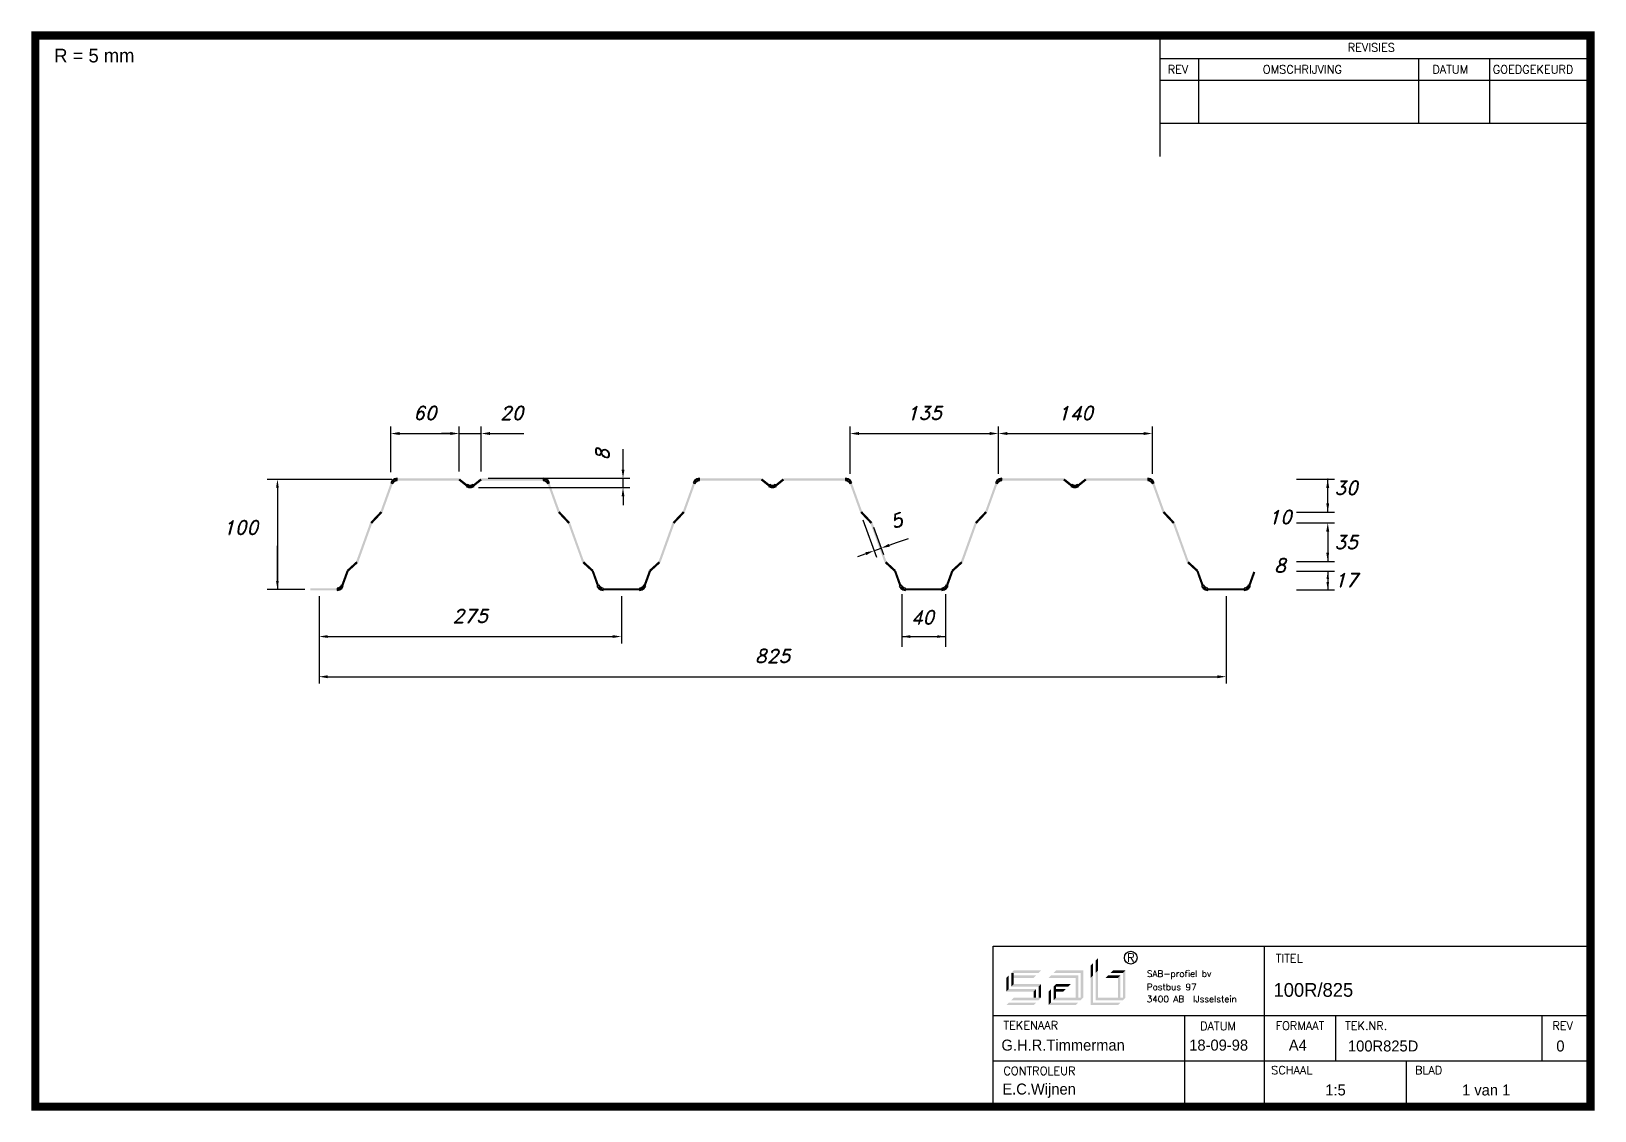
# Model space of a CAD drawing. Extents: x 101 to 1523, y 48 to 1029.
import ezdxf
from ezdxf.enums import TextEntityAlignment as Align

# ---------------------------------------------------------------- set-up
doc = ezdxf.new("R2010")
doc.units = 0
doc.header["$MEASUREMENT"] = 0
doc.layers.get('0').update_dxf_attribs({"linetype": 'CONTINUOUS'})
doc.layers.get('DEFPOINTS').update_dxf_attribs({"linetype": 'CONTINUOUS'})
for name, color, linetype in [('1', 7, 'CONTINUOUS'), ('KADER', 7, 'CONTINUOUS'), ('TEKENING', 7, 'CONTINUOUS'), ('TEKMAP', 7, 'CONTINUOUS')]:
    doc.layers.add(name, color=color, linetype=linetype)
doc.styles.add('ADESK2', font='romans')
doc.styles.add('ROMAND', font='romand')
doc.styles.add('ROMANS', font='romans', dxfattribs={"height": 4})
doc.styles.get("Standard").update_dxf_attribs({"font": 'unvr56w.ttf'})

msp = doc.modelspace()

# ---------------------------------------------------------------- texts
msp.add_text('R = 5 mm', height=12.5).set_placement((122.2, 1000.9))
at = {"color": 0, "linetype": 'BYBLOCK', "style": 'ROMAND', "oblique": 15}
for s, p in [('60', (459.3, 675.9)), ('20', (538.3, 675.9)), ('135', (913.5, 675.9)), ('140', (1051, 675.9)), ('275', (500.5, 491.3)), ('825', (775.5, 454.8))]:
    msp.add_text(s, height=12.5, dxfattribs=at).set_placement(p, align=Align.CENTER)
for s, rotation, p in [('8', 90, (627, 644.3)), ('5', 19.8141, (890.2, 578.2))]:
    msp.add_text(s, height=12.5, rotation=rotation, dxfattribs=at).set_placement(p, align=Align.CENTER)
at = {"style": 'ROMAND', "oblique": 15}
for s, p in [('100', (291.7, 571.7)), ('40', (911.9, 490.1))]:
    msp.add_text(s, height=12.5, dxfattribs=at).set_placement(p, align=Align.CENTER)
at = {"layer": 'TEKMAP', "color": 7, "linetype": 'BYBLOCK', "style": 'ROMAND', "oblique": 15}
msp.add_text('30', height=12.5, dxfattribs=at).set_placement((1297.2, 607.8), align=Align.CENTER)
for s, p in [('10', (1237.1, 587.5)), ('35', (1297.2, 564.6)), ('8', (1237.1, 543.4)), ('17', (1297.2, 530.3))]:
    msp.add_text(s, height=12.5, dxfattribs=at).set_placement(p, align=Align.MIDDLE)

# ---------------------------------------------------------------- blocks, each defined once
blk = doc.blocks.new('SABKADER')
for p, q in [((150.23, 42.44), (258.89, 42.44)), ((150.23, 13.24), (150.23, 42.44)), ((199.58, 13.24), (199.58, 42.44)), ((150.23, 29.84), (258.89, 29.84)), ((185, 29.84), (185, 13.24)), ((212.57, 21.54), (212.57, 29.84)), ((250.08, 21.54), (250.08, 29.84)), ((150.23, 21.54), (196.59, 21.54)), ((196.59, 21.54), (258.89, 21.54))]:
    blk.add_line(p, q)
at = {"const_width": 1.5}
blk.add_lwpolyline([(-24.02, 208.07), (-24.02, 13.24), (-6.02, 13.24), (258.89, 13.24), (258.89, 208.07), (-6.02, 208.07)], close=True, dxfattribs=at)
for points in [[(180.56, 208.07), (180.56, 186.08)], [(180.56, 203.85), (258.89, 203.85)], [(187.56, 203.85), (187.56, 192.08)], [(227.56, 203.85), (227.56, 192.08)], [(240.56, 192.08), (240.56, 203.85)], [(258.89, 199.85), (180.56, 199.85)], [(258.89, 192.08), (180.56, 192.08)], [(225.4, 13.24), (225.4, 21.54)]]:
    blk.add_lwpolyline(points)
at = {"layer": 'KADER', "color": 7, "linetype": 'CONTINUOUS'}
for points in [[(168.86, 37.56), (168.86, 39.82), (169.31, 38.01), (169.31, 40.27)], [(168.86, 37.56), (168.86, 39.82), (169.31, 38.01), (169.31, 40.27)], [(152.61, 34.18), (153.06, 34.63), (152.61, 36.66), (153.06, 37.11)], [(152.61, 34.18), (153.06, 34.63), (152.61, 36.66), (153.06, 37.11)], [(153.51, 37.56), (153.97, 38.01), (158.48, 37.56), (158.93, 38.01)], [(153.51, 37.56), (153.97, 38.01), (158.48, 37.56), (158.93, 38.01)], [(153.51, 37.56), (153.97, 38.01), (158.48, 37.56), (158.93, 38.01)], [(153.51, 37.56), (153.97, 38.01), (158.48, 37.56), (158.93, 38.01)], [(153.51, 37.56), (153.97, 37.56), (153.51, 35.08), (153.97, 35.53)], [(153.51, 37.56), (153.97, 37.56), (153.51, 35.08), (153.97, 35.53)], [(153.97, 37.11), (158.03, 37.11), (153.97, 36.66), (157.58, 36.66)], [(153.97, 37.11), (158.03, 37.11), (153.97, 36.66), (157.58, 36.66)], [(160.28, 36.66), (160.73, 37.11), (165.25, 36.66), (165.7, 37.11)], [(160.28, 36.66), (160.73, 37.11), (165.25, 36.66), (165.7, 37.11)], [(161.19, 37.56), (161.64, 38.01), (166.15, 37.56), (166.6, 38.01)], [(161.19, 37.56), (161.64, 38.01), (166.15, 37.56), (166.6, 38.01)], [(165.7, 37.11), (165.7, 33.05), (165.25, 36.66), (165.25, 33.05)], [(165.7, 37.11), (165.7, 33.05), (165.25, 36.66), (165.25, 33.05)], [(166.6, 38.01), (166.6, 33.05), (166.15, 37.56), (166.15, 33.05)], [(166.6, 38.01), (166.6, 33.05), (166.15, 37.56), (166.15, 33.05)], [(167.95, 36.66), (167.95, 38.92), (168.4, 37.11), (168.4, 39.37)], [(167.95, 36.66), (167.95, 38.92), (168.4, 37.11), (168.4, 39.37)], [(167.95, 31.7), (168.4, 32.15), (167.95, 36.66), (168.4, 37.11)], [(167.95, 31.7), (168.4, 32.15), (167.95, 36.66), (168.4, 37.11)], [(168.86, 32.6), (169.31, 33.05), (168.86, 37.56), (169.31, 38.01)], [(168.86, 32.6), (169.31, 33.05), (168.86, 37.56), (169.31, 38.01)], [(173.37, 37.11), (171.11, 37.11), (172.92, 36.66), (170.66, 36.66)], [(173.37, 37.11), (171.11, 37.11), (172.92, 36.66), (170.66, 36.66)], [(174.27, 38.01), (172.01, 38.01), (173.82, 37.56), (171.56, 37.56)], [(174.27, 38.01), (172.01, 38.01), (173.82, 37.56), (171.56, 37.56)], [(173.37, 37.11), (173.37, 33.05), (172.92, 36.66), (172.92, 33.05)], [(173.37, 37.11), (173.37, 33.05), (172.92, 36.66), (172.92, 33.05)], [(174.27, 38.01), (174.27, 33.05), (173.82, 37.56), (173.82, 33.05)], [(174.27, 38.01), (174.27, 33.05), (173.82, 37.56), (173.82, 33.05)], [(152.61, 34.18), (153.06, 34.63), (157.58, 34.18), (158.03, 34.63)], [(152.61, 34.18), (153.06, 34.63), (157.58, 34.18), (158.03, 34.63)], [(153.51, 35.08), (153.97, 35.53), (158.48, 35.08), (158.93, 35.53)], [(153.51, 35.08), (153.97, 35.53), (158.48, 35.08), (158.93, 35.53)], [(157.58, 34.18), (158.03, 34.63), (157.58, 33.05), (158.03, 33.05)], [(157.58, 34.18), (158.03, 34.63), (157.58, 33.05), (158.03, 33.05)], [(158.93, 35.53), (158.48, 35.08), (158.93, 33.05), (158.48, 33.05)], [(158.93, 35.53), (158.48, 35.08), (158.93, 33.05), (158.48, 33.05)], [(160.28, 31.7), (160.28, 34.18), (160.73, 32.15), (160.73, 34.63)], [(160.28, 31.7), (160.28, 34.18), (160.73, 32.15), (160.73, 34.63)], [(161.64, 33.05), (161.64, 35.53), (161.19, 32.6), (161.19, 35.08)], [(161.64, 33.05), (161.64, 35.53), (161.19, 32.6), (161.19, 35.08)], [(161.64, 35.53), (164.34, 35.53), (161.64, 35.08), (163.89, 35.08)], [(161.64, 35.53), (164.34, 35.53), (161.64, 35.08), (163.89, 35.08)], [(161.64, 34.63), (163.44, 34.63), (161.64, 34.18), (162.99, 34.18)], [(161.64, 34.63), (163.44, 34.63), (161.64, 34.18), (162.99, 34.18)], [(152.61, 31.7), (153.06, 32.15), (157.58, 31.7), (158.03, 32.15)], [(152.61, 31.7), (153.06, 32.15), (157.58, 31.7), (158.03, 32.15)], [(153.51, 32.6), (153.97, 33.05), (158.48, 32.6), (158.93, 33.05)], [(153.51, 32.6), (153.97, 33.05), (158.48, 32.6), (158.93, 33.05)], [(160.28, 31.7), (160.73, 32.15), (165.25, 31.7), (165.7, 32.15)], [(160.28, 31.7), (160.73, 32.15), (165.25, 31.7), (165.7, 32.15)], [(161.19, 32.6), (161.64, 33.05), (166.15, 32.6), (166.6, 33.05)], [(161.19, 32.6), (161.64, 33.05), (166.15, 32.6), (166.6, 33.05)], [(167.95, 31.7), (168.4, 32.15), (172.92, 31.7), (173.37, 32.15)], [(167.95, 31.7), (168.4, 32.15), (172.92, 31.7), (173.37, 32.15)], [(169.31, 33.05), (174.27, 33.05), (168.86, 32.6), (173.82, 32.6)], [(169.31, 33.05), (174.27, 33.05), (168.86, 32.6), (173.82, 32.6)]]:
    blk.add_solid(points, dxfattribs=at)
at = {"layer": 'TEKENING', "linetype": 'CONTINUOUS'}
blk.add_circle((175.24, 40.33), 1.16, dxfattribs=at)
blk.add_circle((175.24, 40.33), 1.16, dxfattribs=at)
at = {"style": 'ADESK2'}
for s, height, p in [('REVISIES', 1.507, (214.7, 205.14)), ('REV', 1.507, (181.97, 201.14)), ('OMSCHRIJVING', 1.5069, (199.27, 201.14)), ('DATUM', 1.507, (230.1, 201.14)), ('GOEDGEKEURD', 1.5069, (241.1, 201.14)), ('TITEL', 1.507, (201.61, 39.47)), ('TEKENAAR', 1.507, (152.08, 27.29)), ('DATUM', 1.507, (187.86, 27.14)), ('FORMAAT', 1.507, (201.61, 27.2)), ('TEK.NR.', 1.507, (214.22, 27.2)), ('REV', 1.507, (251.94, 27.2)), ('CONTROLEUR', 1.507, (152.08, 18.99)), ('SCHAAL', 1.507, (200.79, 19.12)), ('BLAD', 1.507, (226.94, 19.12))]:
    blk.add_text(s, height=height, dxfattribs=at).set_placement(p)
at = {"linetype": 'CONTINUOUS'}
for s, height, style, p in [('R', 1.54, 'ROMAND', (174.54, 39.55)), ('R', 1.54, 'ROMAND', (174.54, 39.55)), ('SAB-profiel bv', 1.1764, 'ROMAND', (178.18, 36.83)), ('SAB-profiel bv', 1.1764, 'ROMAND', (178.18, 36.83)), ('Postbus 97', 1.176, 'ROMANS', (178.15, 34.42)), ('Postbus 97', 1.176, 'ROMANS', (178.15, 34.42)), ('3400 AB  IJsselstein', 1.1764, 'ROMANS', (178.15, 32.22)), ('3400 AB  IJsselstein', 1.1764, 'ROMANS', (178.15, 32.22))]:
    blk.add_text(s, height=height, dxfattribs=dict(at, style=style)).set_placement(p)
for tag, p, height in [('TITEL', (201.21, 33.22), 2.5), ('DATUM', (185.88, 23.43), 2), ('TEK.NR.', (214.76, 23.27), 2)]:
    blk.add_attdef(tag, p, '', height=height)
at = {"flags": 8}
for tag, p in [('TEKENAAR', (151.72, 23.43)), ('FORMAAT', (204, 23.43)), ('REV', (252.66, 23.27)), ('CONTROLEUR', (151.88, 15.44)), ('SCHAAL', (210.63, 15.27)), ('BLAD', (235.51, 15.27))]:
    blk.add_attdef(tag, p, '', height=2, dxfattribs=at)

# ---------------------------------------------------------------- linework, layer by layer
at = {"color": 0, "linetype": 'BYBLOCK'}
for p, q in [((428.2, 628.2), (428.2, 669.7)), ((490.5, 629), (490.5, 669.7)), ((490.5, 629), (490.5, 669.7)), ((510.5, 629), (510.5, 669.7)), ((846, 626.9), (846, 669.7)), ((981, 633.2), (981, 669.7)), ((981, 626.9), (981, 669.7)), ((1121, 626.9), (1121, 669.7)), ((436.2, 663.4), (482.5, 663.4)), ((482.5, 663.4), (474.5, 663.4)), ((490.5, 663.4), (510.5, 663.4)), ((518.5, 663.4), (526.5, 663.4)), ((526.5, 663.4), (549.4, 663.4)), ((854, 663.4), (973, 663.4)), ((989, 663.4), (1113, 663.4)), ((639.5, 638.7), (639.5, 649.3)), ((639.5, 630.7), (639.5, 638.7)), ((508, 614.3), (645.7, 614.3)), ((516.7, 622.7), (645.7, 622.7)), ((639.5, 614.3), (639.5, 622.7)), ((639.5, 606.3), (639.5, 598.3)), ((857.6, 584.9), (869.9, 551)), ((867.3, 578.3), (876.3, 553.3)), ((867.7, 556.8), (874.2, 559.2)), ((881.7, 561.9), (889.2, 564.6)), ((889.2, 564.6), (899.1, 568.1)), ((860.2, 554.1), (852.7, 551.4)), ((363, 515.5), (363, 472.5)), ((638, 515.5), (638, 472.5)), ((1188, 515.4), (1188, 436)), ((363, 509.2), (363, 436)), ((371, 478.8), (630, 478.8)), ((371, 442.3), (1180, 442.3))]:
    msp.add_line(p, q, dxfattribs=at)
for p, q in [((429.3, 621.7), (315.7, 621.7)), ((325.2, 614.2), (325.2, 521.7)), ((325.2, 529.3), (325.2, 561.3)), ((350.2, 521.7), (315.7, 521.7)), ((893.1, 517.2), (893.1, 469.4)), ((932.8, 517.2), (932.8, 469.4)), ((893.1, 478.8), (932.8, 478.8))]:
    msp.add_line(p, q)
for points in [[(436.2, 664.8), (436.2, 662.1), (428.2, 663.4)], [(482.5, 664.8), (482.5, 662.1), (490.5, 663.4)], [(482.5, 664.8), (482.5, 662.1), (490.5, 663.4)], [(518.5, 664.8), (518.5, 662.1), (510.5, 663.4)], [(854, 664.8), (854, 662.1), (846, 663.4)], [(973, 664.8), (973, 662.1), (981, 663.4)], [(989, 664.8), (989, 662.1), (981, 663.4)], [(1113, 664.8), (1113, 662.1), (1121, 663.4)], [(638.2, 630.7), (640.8, 630.7), (639.5, 622.7)], [(638.2, 606.3), (640.8, 606.3), (639.5, 614.3)], [(859.8, 555.4), (860.7, 552.9), (867.7, 556.8)], [(881.3, 563.1), (882.2, 560.6), (874.2, 559.2)], [(371, 480.1), (371, 477.5), (363, 478.8)], [(630, 480.1), (630, 477.5), (638, 478.8)], [(371, 443.6), (371, 440.9), (363, 442.3)], [(1180, 443.6), (1180, 440.9), (1188, 442.3)]]:
    msp.add_solid(points, dxfattribs=at)
for points in [[(323.9, 614.2), (326.4, 614.2), (325.2, 621.7)], [(428.3, 618.7), (430.2, 618.1), (431.1, 619.4), (429.6, 620.8)], [(431.1, 619.4), (429.6, 620.8), (428.3, 618.7), (429.6, 620.8)], [(428.3, 618.7), (429.6, 620.8), (430.2, 618.1), (431.1, 619.4)], [(430.2, 618.1), (431.1, 619.4), (429.6, 620.8), (431.6, 622.2)], [(429.6, 620.8), (431.6, 622.2), (432.4, 620.4), (431.1, 619.4)], [(431.6, 622.2), (432.4, 620.4), (429.6, 620.8), (431.1, 619.4)], [(432.4, 620.4), (431.1, 619.4), (431.6, 622.2), (432.4, 620.4)], [(431.6, 622.2), (432.4, 620.4), (431.6, 622.2), (434, 622.7)], [(431.6, 622.2), (434, 622.7), (434, 620.7), (432.4, 620.4)], [(431.6, 622.2), (434, 622.7), (434, 620.7), (432.4, 620.4)], [(434, 620.7), (432.4, 620.4), (431.6, 622.2), (434, 622.7)], [(431.6, 622.2), (434, 622.7), (434, 620.7), (434, 622.7)], [(434, 620.7), (432.4, 620.4), (431.6, 622.2), (432.4, 620.4)], [(498, 617), (499.6, 616.2), (499.1, 614.3), (496.7, 615.4)], [(499.1, 614.3), (496.7, 615.4), (496.7, 615.4), (498, 617)], [(496.7, 615.4), (498, 617), (499.6, 616.2), (499.1, 614.3)], [(499.6, 616.2), (499.1, 614.3), (499.6, 616.2), (501.4, 616.2)], [(499.6, 616.2), (501.4, 616.2), (501.8, 614.3), (499.1, 614.3)], [(501.8, 614.3), (499.1, 614.3), (501.4, 616.2), (501.8, 614.3)], [(501.4, 616.2), (501.8, 614.3), (499.6, 616.2), (499.1, 614.3)], [(501.4, 616.2), (501.8, 614.3), (501.4, 616.2), (503, 617)], [(501.4, 616.2), (503, 617), (504.2, 615.4), (501.8, 614.3)], [(503, 617), (504.2, 615.4), (501.4, 616.2), (501.8, 614.3)], [(504.2, 615.4), (501.8, 614.3), (503, 617), (504.2, 615.4)], [(566.9, 622.7), (569.3, 622.2), (568.5, 620.4), (566.9, 620.7)], [(568.5, 620.4), (566.9, 620.7), (566.9, 622.7), (566.9, 620.7)], [(566.9, 622.7), (566.9, 620.7), (569.3, 622.2), (568.5, 620.4)], [(569.3, 622.2), (568.5, 620.4), (569.3, 622.2), (571.3, 620.8)], [(569.3, 622.2), (571.3, 620.8), (569.9, 619.4), (568.5, 620.4)], [(571.3, 620.8), (569.9, 619.4), (568.5, 620.4), (569.3, 622.2)], [(569.9, 619.4), (568.5, 620.4), (571.3, 620.8), (569.9, 619.4)], [(571.3, 620.8), (569.9, 619.4), (569.9, 619.4), (571.3, 620.8)], [(571.3, 620.8), (572.6, 618.7), (570.7, 618.1), (569.9, 619.4)], [(570.7, 618.1), (569.9, 619.4), (571.3, 620.8), (569.9, 619.4)], [(571.3, 620.8), (569.9, 619.4), (570.7, 618.1), (572.6, 618.7)], [(570.7, 618.1), (572.6, 618.7), (571.3, 620.8), (569.9, 619.4)], [(703.3, 618.7), (704.6, 620.8), (705.2, 618.1), (706.1, 619.4)], [(706.1, 619.4), (704.6, 620.8), (703.3, 618.7), (704.6, 620.8)], [(703.3, 618.7), (705.2, 618.1), (706.1, 619.4), (704.6, 620.8)], [(706.6, 622.2), (707.4, 620.4), (704.6, 620.8), (706.1, 619.4)], [(704.6, 620.8), (706.6, 622.2), (707.4, 620.4), (706.1, 619.4)], [(705.2, 618.1), (706.1, 619.4), (704.6, 620.8), (706.6, 622.2)], [(707.4, 620.4), (706.1, 619.4), (706.6, 622.2), (707.4, 620.4)], [(706.6, 622.2), (709, 622.7), (709, 620.7), (709, 622.7)], [(709, 620.7), (707.4, 620.4), (706.6, 622.2), (709, 622.7)], [(706.6, 622.2), (709, 622.7), (709, 620.7), (707.4, 620.4)], [(706.6, 622.2), (709, 622.7), (709, 620.7), (707.4, 620.4)], [(706.6, 622.2), (707.4, 620.4), (706.6, 622.2), (709, 622.7)], [(709, 620.7), (707.4, 620.4), (706.6, 622.2), (707.4, 620.4)], [(771.7, 615.4), (773, 617), (774.6, 616.2), (774.1, 614.3)], [(774.1, 614.3), (771.7, 615.4), (771.7, 615.4), (773, 617)], [(773, 617), (774.6, 616.2), (774.1, 614.3), (771.7, 615.4)], [(776.4, 616.2), (776.8, 614.3), (774.6, 616.2), (774.1, 614.3)], [(776.8, 614.3), (774.1, 614.3), (776.4, 616.2), (776.8, 614.3)], [(774.6, 616.2), (776.4, 616.2), (776.8, 614.3), (774.1, 614.3)], [(774.6, 616.2), (774.1, 614.3), (774.6, 616.2), (776.4, 616.2)], [(778, 617), (779.2, 615.4), (776.4, 616.2), (776.8, 614.3)], [(776.4, 616.2), (778, 617), (779.2, 615.4), (776.8, 614.3)], [(776.4, 616.2), (776.8, 614.3), (776.4, 616.2), (778, 617)], [(779.2, 615.4), (776.8, 614.3), (778, 617), (779.2, 615.4)], [(841.9, 622.7), (841.9, 620.7), (844.3, 622.2), (843.5, 620.4)], [(841.9, 622.7), (844.3, 622.2), (843.5, 620.4), (841.9, 620.7)], [(843.5, 620.4), (841.9, 620.7), (841.9, 622.7), (841.9, 620.7)], [(846.3, 620.8), (844.9, 619.4), (843.5, 620.4), (844.3, 622.2)], [(844.3, 622.2), (846.3, 620.8), (844.9, 619.4), (843.5, 620.4)], [(844.3, 622.2), (843.5, 620.4), (844.3, 622.2), (846.3, 620.8)], [(844.9, 619.4), (843.5, 620.4), (846.3, 620.8), (844.9, 619.4)], [(845.7, 618.1), (844.9, 619.4), (846.3, 620.8), (844.9, 619.4)], [(846.3, 620.8), (844.9, 619.4), (844.9, 619.4), (846.3, 620.8)], [(845.7, 618.1), (847.6, 618.7), (846.3, 620.8), (844.9, 619.4)], [(846.3, 620.8), (844.9, 619.4), (845.7, 618.1), (847.6, 618.7)], [(846.3, 620.8), (847.6, 618.7), (845.7, 618.1), (844.9, 619.4)], [(978.3, 618.7), (980.2, 618.1), (981.1, 619.4), (979.6, 620.8)], [(981.1, 619.4), (979.6, 620.8), (978.3, 618.7), (979.6, 620.8)], [(978.3, 618.7), (979.6, 620.8), (980.2, 618.1), (981.1, 619.4)], [(980.2, 618.1), (981.1, 619.4), (979.6, 620.8), (981.6, 622.2)], [(979.6, 620.8), (981.6, 622.2), (982.4, 620.4), (981.1, 619.4)], [(981.6, 622.2), (982.4, 620.4), (979.6, 620.8), (981.1, 619.4)], [(982.4, 620.4), (981.1, 619.4), (981.6, 622.2), (982.4, 620.4)], [(981.6, 622.2), (982.4, 620.4), (981.6, 622.2), (984, 622.7)], [(981.6, 622.2), (984, 622.7), (984, 620.7), (982.4, 620.4)], [(981.6, 622.2), (984, 622.7), (984, 620.7), (982.4, 620.4)], [(984, 620.7), (982.4, 620.4), (981.6, 622.2), (984, 622.7)], [(981.6, 622.2), (984, 622.7), (984, 620.7), (984, 622.7)], [(984, 620.7), (982.4, 620.4), (981.6, 622.2), (982.4, 620.4)], [(1048, 617), (1049.6, 616.2), (1049.1, 614.3), (1046.7, 615.4)], [(1049.1, 614.3), (1046.7, 615.4), (1046.7, 615.4), (1048, 617)], [(1046.7, 615.4), (1048, 617), (1049.6, 616.2), (1049.1, 614.3)], [(1049.6, 616.2), (1051.4, 616.2), (1051.8, 614.3), (1049.1, 614.3)], [(1051.8, 614.3), (1049.1, 614.3), (1051.4, 616.2), (1051.8, 614.3)], [(1051.4, 616.2), (1051.8, 614.3), (1049.6, 616.2), (1049.1, 614.3)], [(1049.6, 616.2), (1049.1, 614.3), (1049.6, 616.2), (1051.4, 616.2)], [(1051.4, 616.2), (1051.8, 614.3), (1051.4, 616.2), (1053, 617)], [(1051.4, 616.2), (1053, 617), (1054.2, 615.4), (1051.8, 614.3)], [(1053, 617), (1054.2, 615.4), (1051.4, 616.2), (1051.8, 614.3)], [(1054.2, 615.4), (1051.8, 614.3), (1053, 617), (1054.2, 615.4)], [(1118.5, 620.4), (1116.9, 620.7), (1116.9, 622.7), (1116.9, 620.7)], [(1116.9, 622.7), (1119.3, 622.2), (1118.5, 620.4), (1116.9, 620.7)], [(1116.9, 622.7), (1116.9, 620.7), (1119.3, 622.2), (1118.5, 620.4)], [(1119.3, 622.2), (1118.5, 620.4), (1119.3, 622.2), (1121.3, 620.8)], [(1119.3, 622.2), (1121.3, 620.8), (1119.9, 619.4), (1118.5, 620.4)], [(1121.3, 620.8), (1119.9, 619.4), (1118.5, 620.4), (1119.3, 622.2)], [(1119.9, 619.4), (1118.5, 620.4), (1121.3, 620.8), (1119.9, 619.4)], [(1121.3, 620.8), (1119.9, 619.4), (1119.9, 619.4), (1121.3, 620.8)], [(1121.3, 620.8), (1122.6, 618.7), (1120.7, 618.1), (1119.9, 619.4)], [(1120.7, 618.1), (1119.9, 619.4), (1121.3, 620.8), (1119.9, 619.4)], [(1121.3, 620.8), (1119.9, 619.4), (1120.7, 618.1), (1122.6, 618.7)], [(1120.7, 618.1), (1122.6, 618.7), (1121.3, 620.8), (1119.9, 619.4)], [(323.9, 529.3), (326.4, 529.3), (325.2, 521.7)], [(379.4, 522.7), (379.4, 520.7), (381, 523), (382.4, 524)], [(379.4, 522.7), (381, 523), (381.8, 521.2), (379.4, 520.7)], [(381.8, 521.2), (379.4, 520.7), (381, 523), (381.8, 521.2)], [(381, 523), (381.8, 521.2), (379.4, 522.7), (379.4, 520.7)], [(381, 523), (382.4, 524), (383.8, 522.6), (381.8, 521.2)], [(381, 523), (381.8, 521.2), (382.4, 524), (383.8, 522.6)], [(383.8, 522.6), (381.8, 521.2), (381, 523), (381.8, 521.2)], [(382.4, 524), (383.8, 522.6), (382.4, 524), (383.2, 525.4)], [(382.4, 524), (383.2, 525.4), (385.1, 524.7), (383.8, 522.6)], [(383.2, 525.4), (385.1, 524.7), (382.4, 524), (383.8, 522.6)], [(385.1, 524.7), (383.8, 522.6), (383.2, 525.4), (385.1, 524.7)], [(615.8, 524.7), (617.7, 525.4), (618.6, 524), (617.1, 522.6)], [(615.8, 524.7), (617.1, 522.6), (618.6, 524), (617.7, 525.4)], [(618.6, 524), (617.1, 522.6), (617.7, 525.4), (615.8, 524.7)], [(618.6, 524), (617.7, 525.4), (617.1, 522.6), (618.6, 524)], [(617.1, 522.6), (618.6, 524), (617.1, 522.6), (619.1, 521.2)], [(617.1, 522.6), (619.1, 521.2), (619.9, 523), (618.6, 524)], [(619.1, 521.2), (619.9, 523), (618.6, 524), (617.1, 522.6)], [(619.9, 523), (618.6, 524), (619.1, 521.2), (619.9, 523)], [(619.9, 523), (621.5, 522.7), (621.5, 520.7), (619.1, 521.2)], [(621.5, 520.7), (619.1, 521.2), (619.9, 523), (619.1, 521.2)], [(619.9, 523), (619.1, 521.2), (621.5, 522.7), (621.5, 520.7)], [(654.4, 522.7), (654.4, 520.7), (656, 523), (657.4, 524)], [(656, 523), (656.8, 521.2), (654.4, 522.7), (654.4, 520.7)], [(656.8, 521.2), (654.4, 520.7), (656, 523), (656.8, 521.2)], [(654.4, 522.7), (656, 523), (656.8, 521.2), (654.4, 520.7)], [(656, 523), (656.8, 521.2), (657.4, 524), (658.8, 522.6)], [(656, 523), (657.4, 524), (658.8, 522.6), (656.8, 521.2)], [(658.8, 522.6), (656.8, 521.2), (656, 523), (656.8, 521.2)], [(658.2, 525.4), (660.1, 524.7), (657.4, 524), (658.8, 522.6)], [(657.4, 524), (658.2, 525.4), (660.1, 524.7), (658.8, 522.6)], [(657.4, 524), (658.8, 522.6), (657.4, 524), (658.2, 525.4)], [(660.1, 524.7), (658.8, 522.6), (658.2, 525.4), (660.1, 524.7)], [(893.6, 524), (892.1, 522.6), (892.7, 525.4), (890.8, 524.7)], [(890.8, 524.7), (892.1, 522.6), (893.6, 524), (892.7, 525.4)], [(890.8, 524.7), (892.7, 525.4), (893.6, 524), (892.1, 522.6)], [(893.6, 524), (892.7, 525.4), (892.1, 522.6), (893.6, 524)], [(894.1, 521.2), (894.9, 523), (893.6, 524), (892.1, 522.6)], [(892.1, 522.6), (894.1, 521.2), (894.9, 523), (893.6, 524)], [(892.1, 522.6), (893.6, 524), (892.1, 522.6), (894.1, 521.2)], [(894.9, 523), (893.6, 524), (894.1, 521.2), (894.9, 523)], [(894.9, 523), (894.1, 521.2), (896.5, 522.7), (896.5, 520.7)], [(896.5, 520.7), (894.1, 521.2), (894.9, 523), (894.1, 521.2)], [(894.9, 523), (896.5, 522.7), (896.5, 520.7), (894.1, 521.2)], [(929.4, 522.7), (929.4, 520.7), (931, 523), (932.4, 524)], [(929.4, 522.7), (931, 523), (931.8, 521.2), (929.4, 520.7)], [(931.8, 521.2), (929.4, 520.7), (931, 523), (931.8, 521.2)], [(931, 523), (931.8, 521.2), (929.4, 522.7), (929.4, 520.7)], [(931, 523), (932.4, 524), (933.8, 522.6), (931.8, 521.2)], [(931, 523), (931.8, 521.2), (932.4, 524), (933.8, 522.6)], [(933.8, 522.6), (931.8, 521.2), (931, 523), (931.8, 521.2)], [(932.4, 524), (933.8, 522.6), (932.4, 524), (933.2, 525.4)], [(932.4, 524), (933.2, 525.4), (935.1, 524.7), (933.8, 522.6)], [(933.2, 525.4), (935.1, 524.7), (932.4, 524), (933.8, 522.6)], [(935.1, 524.7), (933.8, 522.6), (933.2, 525.4), (935.1, 524.7)], [(1165.8, 524.7), (1167.7, 525.4), (1168.6, 524), (1167.1, 522.6)], [(1165.8, 524.7), (1167.1, 522.6), (1168.6, 524), (1167.7, 525.4)], [(1168.6, 524), (1167.1, 522.6), (1167.7, 525.4), (1165.8, 524.7)], [(1168.6, 524), (1167.7, 525.4), (1167.1, 522.6), (1168.6, 524)], [(1167.1, 522.6), (1168.6, 524), (1167.1, 522.6), (1169.1, 521.2)], [(1167.1, 522.6), (1169.1, 521.2), (1169.9, 523), (1168.6, 524)], [(1169.1, 521.2), (1169.9, 523), (1168.6, 524), (1167.1, 522.6)], [(1169.9, 523), (1168.6, 524), (1169.1, 521.2), (1169.9, 523)], [(1169.9, 523), (1171.5, 522.7), (1171.5, 520.7), (1169.1, 521.2)], [(1171.5, 520.7), (1169.1, 521.2), (1169.9, 523), (1169.1, 521.2)], [(1169.9, 523), (1169.1, 521.2), (1171.5, 522.7), (1171.5, 520.7)], [(1204.4, 522.7), (1206, 523), (1206.8, 521.2), (1204.4, 520.7)], [(1204.4, 522.7), (1204.4, 520.7), (1206, 523), (1206.8, 521.2)], [(1206.8, 521.2), (1204.4, 520.7), (1204.4, 522.7), (1204.4, 520.7)], [(1210.1, 524.7), (1208.8, 522.6), (1206, 523), (1206.8, 521.2)], [(1206, 523), (1206.8, 521.2), (1206, 523), (1207.4, 524)], [(1206, 523), (1207.4, 524), (1208.8, 522.6), (1206.8, 521.2)], [(1206, 523), (1206.8, 521.2), (1207.4, 524), (1208.8, 522.6)], [(1208.8, 522.6), (1206.8, 521.2), (1207.4, 524), (1208.8, 522.6)], [(1207.4, 524), (1208.8, 522.6), (1207.4, 524), (1208.2, 525.4)], [(1207.4, 524), (1208.2, 525.4), (1210.1, 524.7), (1208.8, 522.6)], [(1207.4, 524), (1208.8, 522.6), (1208.2, 525.4), (1210.1, 524.7)], [(900.7, 480), (900.7, 477.5), (893.1, 478.8)], [(925.3, 480), (925.3, 477.5), (932.8, 478.8)]]:
    msp.add_solid(points)
at = {"layer": '1', "color": 7, "linetype": 'CONTINUOUS'}
for points in [[(418.8, 592.3), (428.3, 618.7), (420.7, 591.7), (430.2, 618.1)], [(434, 622.7), (490.5, 622.7), (434, 620.7), (490.5, 620.7)], [(491.1, 622.5), (498, 617), (489.8, 620.9), (496.7, 615.4)], [(511.1, 620.9), (504.2, 615.4), (509.8, 622.5), (503, 617)], [(566.9, 620.7), (510.5, 620.7), (566.9, 622.7), (510.5, 622.7)], [(580.2, 591.7), (570.7, 618.1), (582.1, 592.3), (572.6, 618.7)], [(693.8, 592.3), (703.3, 618.7), (695.7, 591.7), (705.2, 618.1)], [(709, 622.7), (765.5, 622.7), (709, 620.7), (765.5, 620.7)], [(766.1, 622.5), (773, 617), (764.8, 620.9), (771.7, 615.4)], [(786.1, 620.9), (779.2, 615.4), (784.8, 622.5), (778, 617)], [(841.9, 620.7), (785.5, 620.7), (841.9, 622.7), (785.5, 622.7)], [(855.2, 591.7), (845.7, 618.1), (857.1, 592.3), (847.6, 618.7)], [(968.8, 592.3), (978.3, 618.7), (970.7, 591.7), (980.2, 618.1)], [(984, 622.7), (1040.5, 622.7), (984, 620.7), (1040.5, 620.7)], [(1041.1, 622.5), (1048, 617), (1039.8, 620.9), (1046.7, 615.4)], [(1061.1, 620.9), (1054.2, 615.4), (1059.8, 622.5), (1053, 617)], [(1116.9, 620.7), (1060.5, 620.7), (1116.9, 622.7), (1060.5, 622.7)], [(1130.2, 591.7), (1120.7, 618.1), (1132.1, 592.3), (1122.6, 618.7)], [(409.7, 582.8), (419, 592.7), (411.2, 581.4), (420.5, 591.3)], [(589.7, 581.4), (580.4, 591.3), (591.2, 582.8), (581.9, 592.7)], [(684.7, 582.8), (694, 592.7), (686.2, 581.4), (695.5, 591.3)], [(864.7, 581.4), (855.4, 591.3), (866.2, 582.8), (856.9, 592.7)], [(959.7, 582.8), (969, 592.7), (961.2, 581.4), (970.5, 591.3)], [(1139.7, 581.4), (1130.4, 591.3), (1141.2, 582.8), (1131.9, 592.7)], [(396.7, 546.8), (409.5, 582.4), (398.6, 546.1), (411.4, 581.8)], [(602.4, 546.1), (589.5, 581.8), (604.2, 546.8), (591.4, 582.4)], [(671.7, 546.8), (684.5, 582.4), (673.6, 546.1), (686.4, 581.8)], [(877.4, 546.1), (864.5, 581.8), (879.2, 546.8), (866.4, 582.4)], [(946.7, 546.8), (959.5, 582.4), (948.6, 546.1), (961.4, 581.8)], [(1152.4, 546.1), (1139.5, 581.8), (1154.2, 546.8), (1141.4, 582.4)], [(388.3, 539.3), (397, 547.2), (389.7, 537.8), (398.3, 545.7)], [(611.2, 537.8), (602.6, 545.7), (612.6, 539.3), (604, 547.2)], [(663.3, 539.3), (672, 547.2), (664.7, 537.8), (673.3, 545.7)], [(886.2, 537.8), (877.6, 545.7), (887.6, 539.3), (879, 547.2)], [(938.3, 539.3), (947, 547.2), (939.7, 537.8), (948.3, 545.7)], [(1161.2, 537.8), (1152.6, 545.7), (1162.6, 539.3), (1154, 547.2)], [(383.2, 525.4), (388.1, 538.9), (385.1, 524.7), (390, 538.2)], [(615.8, 524.7), (611, 538.2), (617.7, 525.4), (612.8, 538.9)], [(658.2, 525.4), (663.1, 538.9), (660.1, 524.7), (665, 538.2)], [(890.8, 524.7), (886, 538.2), (892.7, 525.4), (887.8, 538.9)], [(933.2, 525.4), (938.1, 538.9), (935.1, 524.7), (940, 538.2)], [(1165.8, 524.7), (1161, 538.2), (1167.7, 525.4), (1162.8, 538.9)], [(1208.2, 525.4), (1212.7, 537.9), (1210.1, 524.7), (1214.6, 537.2)], [(379.4, 520.7), (355, 520.7), (379.4, 522.7), (355, 522.7)], [(621.5, 522.7), (638, 522.7), (621.5, 520.7), (638, 520.7)], [(654.4, 520.7), (638, 520.7), (654.4, 522.7), (638, 522.7)], [(896.5, 522.7), (913, 522.7), (896.5, 520.7), (913, 520.7)], [(929.4, 520.7), (913, 520.7), (929.4, 522.7), (913, 522.7)], [(1171.5, 522.7), (1188, 522.7), (1171.5, 520.7), (1188, 520.7)], [(1204.4, 520.7), (1188, 520.7), (1204.4, 522.7), (1188, 522.7)]]:
    msp.add_solid(points, dxfattribs=at)
for points in [[(431.1, 619.4), (429.6, 620.8), (428.3, 618.7), (430.2, 618.1)], [(432.4, 620.4), (431.6, 622.2), (429.6, 620.8), (431.1, 619.4)], [(434, 620.7), (434, 622.7), (431.6, 622.2), (432.4, 620.4)], [(498, 617), (496.7, 615.4), (499.1, 614.3), (499.6, 616.2)], [(499.6, 616.2), (499.1, 614.3), (501.8, 614.3), (501.4, 616.2)], [(501.4, 616.2), (501.8, 614.3), (504.2, 615.4), (503, 617)], [(568.5, 620.4), (569.3, 622.2), (566.9, 622.7), (566.9, 620.7)], [(569.9, 619.4), (571.3, 620.8), (569.3, 622.2), (568.5, 620.4)], [(570.7, 618.1), (572.6, 618.7), (571.3, 620.8), (569.9, 619.4)], [(706.1, 619.4), (704.6, 620.8), (703.3, 618.7), (705.2, 618.1)], [(707.4, 620.4), (706.6, 622.2), (704.6, 620.8), (706.1, 619.4)], [(709, 620.7), (709, 622.7), (706.6, 622.2), (707.4, 620.4)], [(773, 617), (771.7, 615.4), (774.1, 614.3), (774.6, 616.2)], [(774.6, 616.2), (774.1, 614.3), (776.8, 614.3), (776.4, 616.2)], [(776.4, 616.2), (776.8, 614.3), (779.2, 615.4), (778, 617)], [(843.5, 620.4), (844.3, 622.2), (841.9, 622.7), (841.9, 620.7)], [(844.9, 619.4), (846.3, 620.8), (844.3, 622.2), (843.5, 620.4)], [(845.7, 618.1), (847.6, 618.7), (846.3, 620.8), (844.9, 619.4)], [(981.1, 619.4), (979.6, 620.8), (978.3, 618.7), (980.2, 618.1)], [(982.4, 620.4), (981.6, 622.2), (979.6, 620.8), (981.1, 619.4)], [(984, 620.7), (984, 622.7), (981.6, 622.2), (982.4, 620.4)], [(1048, 617), (1046.7, 615.4), (1049.1, 614.3), (1049.6, 616.2)], [(1049.6, 616.2), (1049.1, 614.3), (1051.8, 614.3), (1051.4, 616.2)], [(1051.4, 616.2), (1051.8, 614.3), (1054.2, 615.4), (1053, 617)], [(1118.5, 620.4), (1119.3, 622.2), (1116.9, 622.7), (1116.9, 620.7)], [(1119.9, 619.4), (1121.3, 620.8), (1119.3, 622.2), (1118.5, 620.4)], [(1120.7, 618.1), (1122.6, 618.7), (1121.3, 620.8), (1119.9, 619.4)], [(379.4, 522.7), (379.4, 520.7), (381.8, 521.2), (381, 523)], [(381, 523), (381.8, 521.2), (383.8, 522.6), (382.4, 524)], [(382.4, 524), (383.8, 522.6), (385.1, 524.7), (383.2, 525.4)], [(617.7, 525.4), (615.8, 524.7), (617.1, 522.6), (618.6, 524)], [(618.6, 524), (617.1, 522.6), (619.1, 521.2), (619.9, 523)], [(619.9, 523), (619.1, 521.2), (621.5, 520.7), (621.5, 522.7)], [(654.4, 522.7), (654.4, 520.7), (656.8, 521.2), (656, 523)], [(656, 523), (656.8, 521.2), (658.8, 522.6), (657.4, 524)], [(657.4, 524), (658.8, 522.6), (660.1, 524.7), (658.2, 525.4)], [(892.7, 525.4), (890.8, 524.7), (892.1, 522.6), (893.6, 524)], [(893.6, 524), (892.1, 522.6), (894.1, 521.2), (894.9, 523)], [(894.9, 523), (894.1, 521.2), (896.5, 520.7), (896.5, 522.7)], [(929.4, 522.7), (929.4, 520.7), (931.8, 521.2), (931, 523)], [(931, 523), (931.8, 521.2), (933.8, 522.6), (932.4, 524)], [(932.4, 524), (933.8, 522.6), (935.1, 524.7), (933.2, 525.4)], [(1167.7, 525.4), (1165.8, 524.7), (1167.1, 522.6), (1168.6, 524)], [(1168.6, 524), (1167.1, 522.6), (1169.1, 521.2), (1169.9, 523)], [(1169.9, 523), (1169.1, 521.2), (1171.5, 520.7), (1171.5, 522.7)], [(1204.4, 522.7), (1204.4, 520.7), (1206.8, 521.2), (1206, 523)], [(1206, 523), (1206.8, 521.2), (1208.8, 522.6), (1207.4, 524)], [(1207.4, 524), (1208.8, 522.6), (1210.1, 524.7), (1208.2, 525.4)]]:
    msp.add_3dface(points, dxfattribs=at)
at = {"layer": 'DEFPOINTS', "color": 0, "linetype": 'BYBLOCK'}
for p in [(490.5, 663.4), (510.5, 663.4), (981, 663.4), (1121, 663.4), (981, 626.9), (428.2, 622), (490.5, 622.7), (490.5, 622.7), (501.8, 614.3), (510.5, 622.7), (510.5, 622.7), (639.5, 622.7), (846, 620.7), (981, 620.7), (1121, 620.7), (855.5, 590.8), (865.2, 584.1), (874.2, 559.2), (363, 521.7), (363, 515.5), (638, 521.7), (1188, 521.6), (638, 478.8), (1188, 442.3)]:
    msp.add_point(p, dxfattribs=at)
at = {"layer": 'TEKMAP', "color": 7, "linetype": 'BYBLOCK'}
for p, q in [((1252, 622), (1286.7, 622)), ((1280.5, 592), (1280.5, 622)), ((1252, 592), (1286.7, 592)), ((1252, 582.2), (1286.7, 582.2)), ((1280.5, 574.2), (1280.5, 547.2)), ((1252, 547.2), (1286.7, 547.2)), ((1252, 538.2), (1286.7, 538.2)), ((1280.5, 538.2), (1280.5, 521.2)), ((1252, 521.2), (1286.7, 521.2))]:
    msp.add_line(p, q, dxfattribs=at)
for p in [(1280.5, 622), (1280.5, 547.2), (1280.5, 521.2), (1280.5, 521.2)]:
    msp.add_point(p, dxfattribs=at)
for points in [[(1279.1, 614), (1281.8, 614), (1280.5, 622)], [(1279.1, 600), (1281.8, 600), (1280.5, 592)], [(1279.1, 574.2), (1281.8, 574.2), (1280.5, 582.2)], [(1279.1, 555.2), (1281.8, 555.2), (1280.5, 547.2)], [(1279.3, 531), (1281.7, 531), (1280.5, 538.2)], [(1279.3, 528.4), (1281.7, 528.4), (1280.5, 521.2)]]:
    msp.add_solid(points, dxfattribs=at)

# ---------------------------------------------------------------- block references
at = {"xscale": 5, "yscale": 5, "zscale": 5}
msp.add_blockref('SABKADER', (225.1, -14.9), dxfattribs=at).add_auto_attribs({'TEKENAAR': 'G.H.R.Timmerman', 'CONTROLEUR': 'E.C.Wijnen', 'DATUM': '18-09-98', 'TITEL': '100R/825', 'FORMAAT': 'A4', 'TEK.NR.': '100R825D', 'REV': '0', 'SCHAAL': '1:5', 'BLAD': '1 van 1'})

msp.set_redraw_order([(e.dxf.handle, doc.entitydb.next_handle()) for e in msp.query("TEXT MTEXT ATTDEF DIMENSION ARC_DIMENSION")])  # texts and dimensions are drawn at this point

doc.saveas('drawing.dxf')
